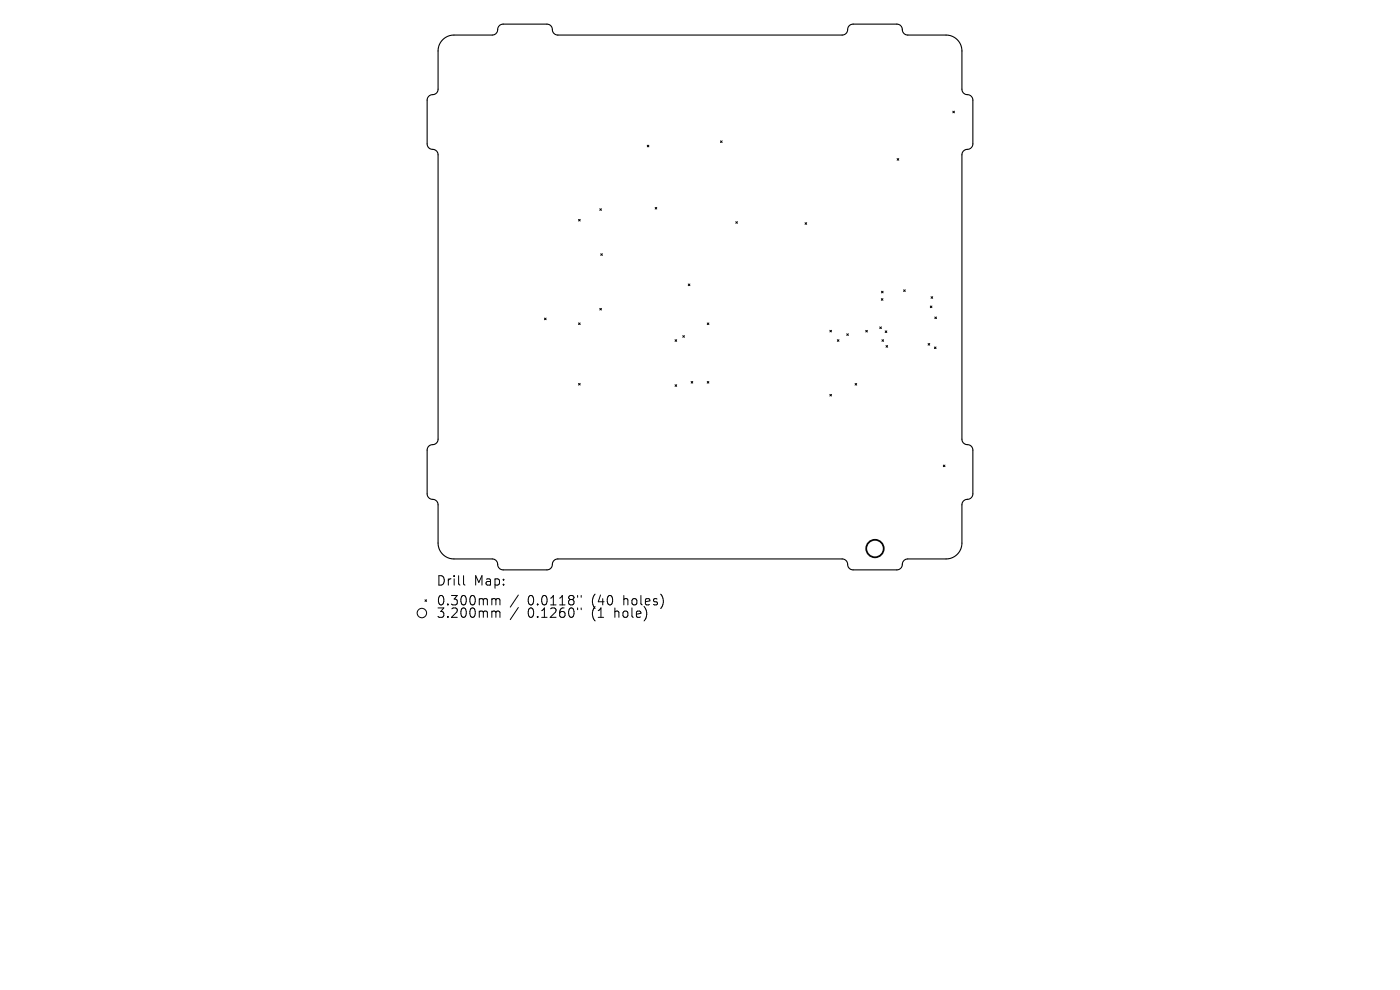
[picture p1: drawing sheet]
<svg xmlns="http://www.w3.org/2000/svg" width="297mm" height="210mm" viewBox="0 0 297 210" stroke-linecap="round" stroke-linejoin="round" font-family="sans-serif">
<defs><g id="words">
<g font-size="2.8">
<text x="92.5" y="124.5">Drill</text>
<text x="100.5" y="124.5">Map:</text>
<text x="92.5" y="128.7">0.300mm</text>
<text x="92.5" y="131.3">3.200mm</text>
<text x="111.9" y="128.7">0.0118&quot;</text>
<text x="111.9" y="131.3">0.1260&quot;</text>
<text x="125.7" y="128.7">(40</text>
<text x="125.7" y="131.3">(1</text>
<text x="130.6" y="131.3">hole)</text>
<text x="132.5" y="128.7">holes)</text>
</g>
</g></defs>
<path d="M93.9 8.4a3.4 3.4 0 0 1 2.4-1h8.2a1.35 1.35 0 0 0 1.1-1.5l.4-.5 .6-.3h9.5a1.35 1.35 0 0 1 1.1 1.6l.5 .5 .6 .2h60.5a1.35 1.35 0 0 0 1.1-1.5l.3-.5 .7-.3h9.5a1.35 1.35 0 0 1 1.1 1.6l.4 .5 .6 .2h8.5a3.4 3.4 0 0 1 3.1 3.4v8.2a1.35 1.35 0 0 0 1.5 1.2l.5 .3 .3 .6v9.5a1.35 1.35 0 0 1-1.6 1.2l-.5 .4-.2 .6v60.5a1.35 1.35 0 0 0 1.5 1.1l.5 .3 .3 .7v9.5a1.35 1.35 0 0 1-1.6 1.1l-.5 .4-.2 .6v8.5a3.4 3.4 0 0 1-3.4 3.1h-8.2a1.35 1.35 0 0 0-1.1 1.5l-.4 .5-.6 .3h-9.5a1.35 1.35 0 0 1-1.1-1.6l-.5-.5-.6-.2h-60.5a1.35 1.35 0 0 0-1.1 1.5l-.3 .5-.7 .3h-9.5a1.35 1.35 0 0 1-1.1-1.6l-.4-.5-.6-.2h-8.5a3.4 3.4 0 0 1-3.1-3.4v-8.2a1.35 1.35 0 0 0-1.5-1.1l-.5-.4-.3-.6v-9.5a1.35 1.35 0 0 1 1.6-1.1l.5-.5 .2-.6v-60.5a1.35 1.35 0 0 0-1.5-1.1l-.5-.3-.3-.7v-9.5a1.35 1.35 0 0 1 1.6-1.1l.5-.4 .2-.6v-8.5a3.4 3.4 0 0 1 1-2.1z" fill="none" stroke="#000" stroke-width=".23"/>
<g fill="none" stroke="#000" stroke-width=".21">
<path d="M137.3 30.8l.4 .4M137.7 30.8l-.4 .4M152.9 29.9l.3 .3M153.2 29.9l-.3 .3M190.3 33.6l.4 .4M190.7 33.6l-.4 .4M202.1 23.6l.4 .3M202.5 23.6l-.4 .3M122.7 46.5l.4 .4M123.1 46.5l-.4 .4M127.2 44.3l.4 .3M127.4 53.8l.4 .4"/>
<path d="M127.6 44.3l-.4 .3M127.8 53.8l-.4 .4M139 44l.3 .3M139.3 44l-.3 .3M156.1 47l.3 .4M156.4 47l-.3 .4M170.8 47.2l.3 .4M171.1 47.2l-.3 .4M115.5 67.5l.4 .3M115.9 67.5l-.4 .3M122.7 68.5l.4 .4M123.1 68.5l-.4 .4"/>
<path d="M127.2 65.4l.4 .4M127.6 65.4l-.4 .4M143.2 72.1l.4 .3M143.6 72.1l-.4 .3M144.8 71.2l.4 .3M145.2 71.2l-.4 .3M146 60.2l.4 .4M146.4 60.2l-.4 .4M150 68.5l.4 .4M150.4 68.5l-.4 .4M176 70.1l.4 .3M176.4 70.1l-.4 .3"/>
<path d="M177.6 72.1l.4 .3M178 72.1l-.4 .3M179.6 70.8l.4 .4M180 70.8l-.4 .4M183.7 70.1l.3 .3M184 70.1l-.3 .3M186.6 69.4l.4 .3M187 63.4l.3 .3M187 69.4l-.4 .3M187 61.8l.3 .3M187.1 72.1l.3 .3M187.3 63.4l-.3 .3"/>
<path d="M187.3 61.8l-.3 .3M187.4 72.1l-.3 .3M187.8 70.2l.3 .3M188 73.3l.3 .4M188.1 70.2l-.3 .3M188.3 73.3l-.3 .4M191.7 61.5l.3 .3M192 61.5l-.3 .3M196.9 72.9l.3 .3M197.2 72.9l-.3 .3M197.4 64.9l.3 .4M197.5 62.9l.4 .4"/>
<path d="M197.7 64.9l-.3 .4M197.9 62.9l-.4 .4M198.2 73.6l.4 .4M198.3 67.2l.4 .4M198.6 73.6l-.4 .4M198.7 67.2l-.4 .4M122.7 81.3l.4 .4M123.1 81.3l-.4 .4M143.2 81.6l.4 .4M143.6 81.6l-.4 .4M146.6 80.9l.4 .4M147 80.9l-.4 .4"/>
<path d="M150 80.9l.4 .4M150.4 80.9l-.4 .4M176 83.7l.4 .3M176.4 83.7l-.4 .3M181.4 81.3l.3 .4M181.7 81.3l-.3 .4M200.1 98.7l.4 .3M200.5 98.7l-.4 .3M90.2 127.2l.3 .4M90.5 127.2l-.3 .4M98.3 122.1v1.7l.3 .3M104.6 127l.5 .1 .1 .2"/>
<path d="M104.6 129.6h.3l.3 .3M105.2 127.3l.3-.3 .5 .1 .1 1.2M105.2 127.3v1M105.2 129.9v1.1M105.2 129.9l.3-.3 .5 .1 .1 1.3M110 126.2l-1.8 2.6M110 128.9l-1.8 2.5M122.5 126.3v.4M122.5 129v.3M123.3 126.3v.4M123.3 129v.3"/>
<circle cx="89.5" cy="130" r="1"/>
</g>
<circle cx="185.6" cy="116.4" r="1.86" fill="none" stroke="#000" stroke-width=".37"/>
<use href="#words"/>
</svg>
